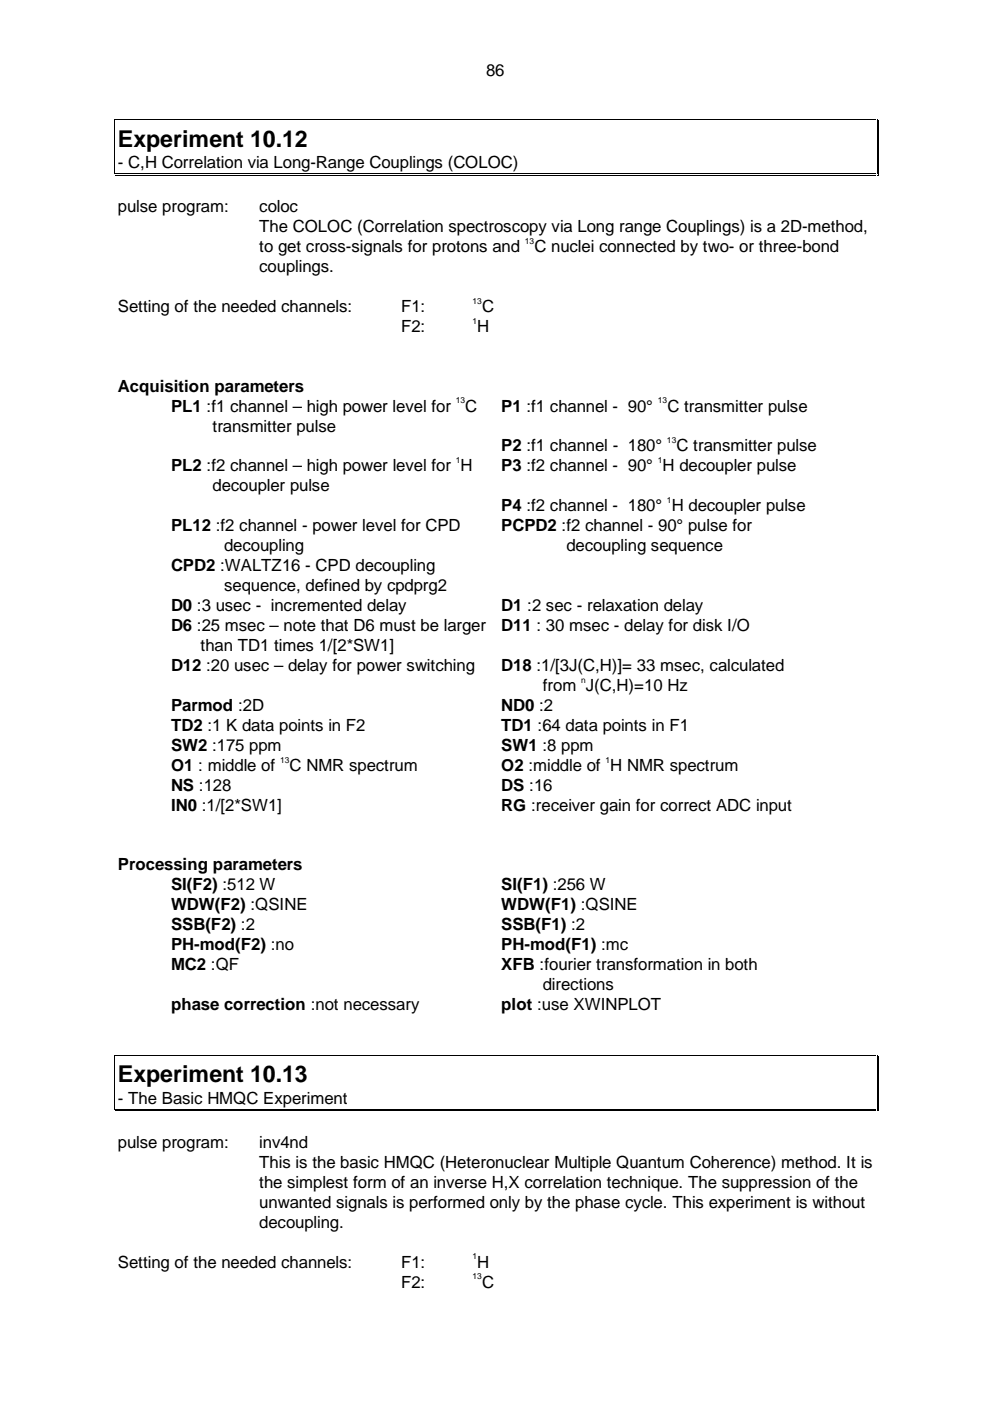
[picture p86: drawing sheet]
<svg xmlns="http://www.w3.org/2000/svg" width="210mm" height="297mm" viewBox="0 0 210 297" stroke-linecap="round" stroke-linejoin="round" font-family="sans-serif">
<defs><g id="words">
<g font-size="4.9">
<text x="25" y="31.1">Experiment 10.12</text>
<text x="25" y="229.5">Experiment 10.13</text>
</g>
<g font-size="3.6">
<text x="103.1" y="16.1">86</text>
<text x="25" y="35.7">- C,H Correlation via Long-Range Couplings (COLOC)</text>
<text x="25" y="45">pulse program:</text>
<text x="55" y="45">coloc</text>
<text x="55" y="49.2">The COLOC (Correlation spectroscopy via Long range Couplings) is a 2D-method,</text>
<text x="55" y="53.5">to get cross-signals for protons and</text>
<text x="113.3" y="53.5">C nuclei connected by two- or three-bond</text>
<text x="55" y="57.7">couplings.</text>
<text x="25" y="66.2">Setting of the needed channels:</text>
<text x="85" y="70.4">F2:</text>
<text x="85" y="66.2">F1:</text>
<text x="101.2" y="70.4">H</text>
<text x="102.2" y="66.2">C</text>
<text x="25" y="83">Acquisition parameters</text>
<text x="36.3" y="87.3">PL1 :f1 channel – high power level for</text>
<text x="98.7" y="87.3">C</text>
<text x="106.3" y="87.3">P1 :f1 channel - 90°</text>
<text x="141.5" y="87.3">C transmitter pulse</text>
<text x="45.1" y="91.5">transmitter pulse</text>
<text x="106.3" y="95.7">P2 :f1 channel - 180°</text>
<text x="143.4" y="95.7">C transmitter pulse</text>
<text x="36.3" y="100">PL2 :f2 channel – high power level for H</text>
<text x="106.3" y="100">P3 :f2 channel - 90° H decoupler pulse</text>
<text x="45.1" y="104.2">decoupler pulse</text>
<text x="36.3" y="112.7">PL12 :f2 channel - power level for CPD</text>
<text x="106.3" y="112.7">PCPD2 :f2 channel - 90° pulse for</text>
<text x="106.3" y="108.4">P4 :f2 channel - 180° H decoupler pulse</text>
<text x="47.5" y="116.9">decoupling</text>
<text x="120.1" y="116.9">decoupling sequence</text>
<text x="36.3" y="121.1">CPD2 :WALTZ16 - CPD decoupling</text>
<text x="47.5" y="125.4">sequence, defined by cpdprg2</text>
<text x="36.3" y="129.6">D0 :3 usec - incremented delay</text>
<text x="106.3" y="129.6">D1 :2 sec - relaxation delay</text>
<text x="36.3" y="133.8">D6 :25 msec – note that D6 must be larger</text>
<text x="106.3" y="133.8">D11 : 30 msec - delay for disk I/O</text>
<text x="36.3" y="142.3">D12 :20 usec – delay for power switching</text>
<text x="42.5" y="138.1">than TD1 times 1/[2*SW1]</text>
<text x="106.3" y="142.3">D18 :1/[3J(C,H)]= 33 msec, calculated</text>
<text x="115.1" y="146.5">from J(C,H)=10 Hz</text>
<text x="36.3" y="150.8">Parmod :2D</text>
<text x="36.3" y="155">TD2 :1 K data points in F2</text>
<text x="106.3" y="155">TD1 :64 data points in F1</text>
<text x="106.3" y="150.8">ND0 :2</text>
<text x="36.3" y="159.2">SW2 :175 ppm</text>
<text x="106.3" y="159.2">SW1 :8 ppm</text>
<text x="36.3" y="163.5">O1 : middle of</text>
<text x="36.3" y="167.7">NS :128</text>
<text x="61.4" y="163.5">C NMR spectrum</text>
<text x="106.3" y="163.5">O2 :middle of H NMR spectrum</text>
<text x="106.3" y="167.7">DS :16</text>
<text x="36.3" y="171.9">IN0 :1/[2*SW1]</text>
<text x="106.3" y="171.9">RG :receiver gain for correct ADC input</text>
<text x="25" y="184.5">Processing parameters</text>
<text x="36.3" y="188.8">SI(F2) :512 W</text>
<text x="106.3" y="188.8">SI(F1) :256 W</text>
<text x="36.3" y="197.2">SSB(F2) :2</text>
<text x="36.3" y="193">WDW(F2) :QSINE</text>
<text x="106.3" y="197.2">SSB(F1) :2</text>
<text x="106.3" y="193">WDW(F1) :QSINE</text>
<text x="36.3" y="201.5">PH-mod(F2) :no</text>
<text x="106.3" y="201.5">PH-mod(F1) :mc</text>
<text x="36.3" y="205.7">MC2 :QF</text>
<text x="106.3" y="205.7">XFB :fourier transformation in both</text>
<text x="115.1" y="209.9">directions</text>
<text x="36.3" y="214.2">phase correction :not necessary</text>
<text x="106.3" y="214.2">plot :use XWINPLOT</text>
<text x="25" y="234.1">- The Basic HMQC Experiment</text>
<text x="25" y="243.4">pulse program:</text>
<text x="55" y="243.4">inv4nd</text>
<text x="55" y="247.6">This is the basic HMQC (Heteronuclear Multiple Quantum Coherence) method. It is</text>
<text x="55" y="251.8">the simplest form of an inverse H,X correlation technique. The suppression of the</text>
<text x="55" y="256.1">unwanted signals is performed only by the phase cycle. This experiment is without</text>
<text x="55" y="260.3">decoupling.</text>
<text x="25" y="268.8">Setting of the needed channels:</text>
<text x="85" y="268.8">F1:</text>
<text x="101.2" y="268.8">H</text>
<text x="85" y="273">F2:</text>
<text x="102.2" y="273">C</text>
</g>
<g font-size="1.8">
<text x="111.3" y="51.7">13</text>
<text x="100.2" y="64.4">13</text>
<text x="100.2" y="68.6">1</text>
<text x="96.6" y="85.5">13</text>
<text x="139.5" y="85.5">13</text>
<text x="141.4" y="93.9">13</text>
<text x="96.6" y="98.2">1</text>
<text x="139.5" y="98.2">1</text>
<text x="141.4" y="106.6">1</text>
<text x="123.2" y="144.7">n</text>
<text x="59.4" y="161.7">13</text>
<text x="128.4" y="161.7">1</text>
<text x="100.2" y="267">1</text>
<text x="100.2" y="271.2">13</text>
</g>
</g></defs>
<path d="M24.2 25.3h.2v.1h-.2zM24.2 36.8h.2v.2h-.2zM185.9 25.3h.1v.1h-.1zM185.9 37h.4v.2h-.4zM185.9 36.8h.1v.2h-.1zM186.1 36.8h.2v.4h-.2zM24.2 223.7h.2v.1h-.2zM24.2 235.2h.2v.1h-.2zM185.9 223.7h.1v.1h-.1zM185.9 235.4h.4v.2h-.4zM185.9 235.2h.1v.1h-.1zM186.1 235.2h.2v.4h-.2z" fill="#000"/>
<g fill="none" stroke="#000" stroke-width=".21">
<path d="M24.3 25.5v6.6M24.3 32.2v4.5M24.5 25.4h161.3M24.5 36.9h161.3M24.5 37.1h161.3M185.9 25.5v6.6M185.9 32.2v4.5M186.2 25.5v6.6M186.2 32.2v4.5M24.3 223.9v6.6M24.3 230.6v4.5M24.5 223.7h161.3"/>
<path d="M24.5 235.3h161.3M24.5 235.5h161.3M185.9 223.9v6.6M185.9 230.6v4.5M186.2 223.9v6.6M186.2 230.6v4.5"/>
</g>
<use href="#words"/>
</svg>
